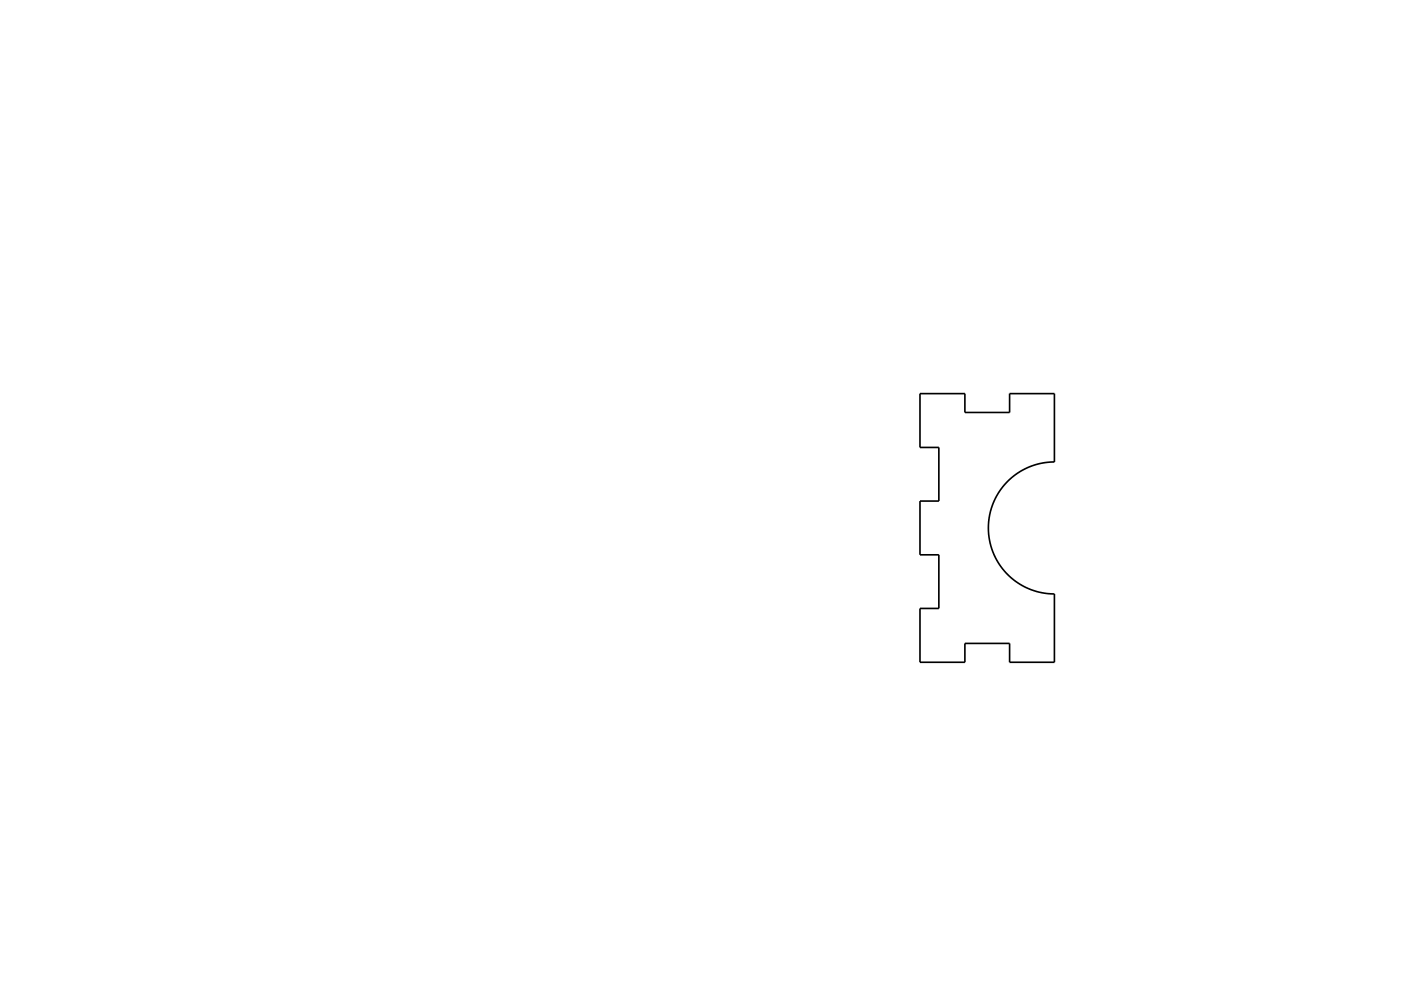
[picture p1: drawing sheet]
<svg xmlns="http://www.w3.org/2000/svg" width="297mm" height="210mm" viewBox="0 0 297 210" stroke-linecap="round" stroke-linejoin="round" font-family="sans-serif">
<path d="M195.1 83.5h9.5v4h9.5v-4h9.5v14.5l-2.8 .3-2.6 .8-2.4 1.3-2.1 1.7-1.8 2.1-1.3 2.5-.8 2.6-.2 2.7 .2 2.8 .8 2.6 1.3 2.4 1.8 2.1 2.1 1.8 2.4 1.3 2.9 .8 2.5 .2v14.5h-9.5v-4h-9.5v4h-9.5v-11.4h4v-11.4h-4v-11.4h4v-11.4h-4z" fill="none" stroke="#000" stroke-width=".35"/>
</svg>
